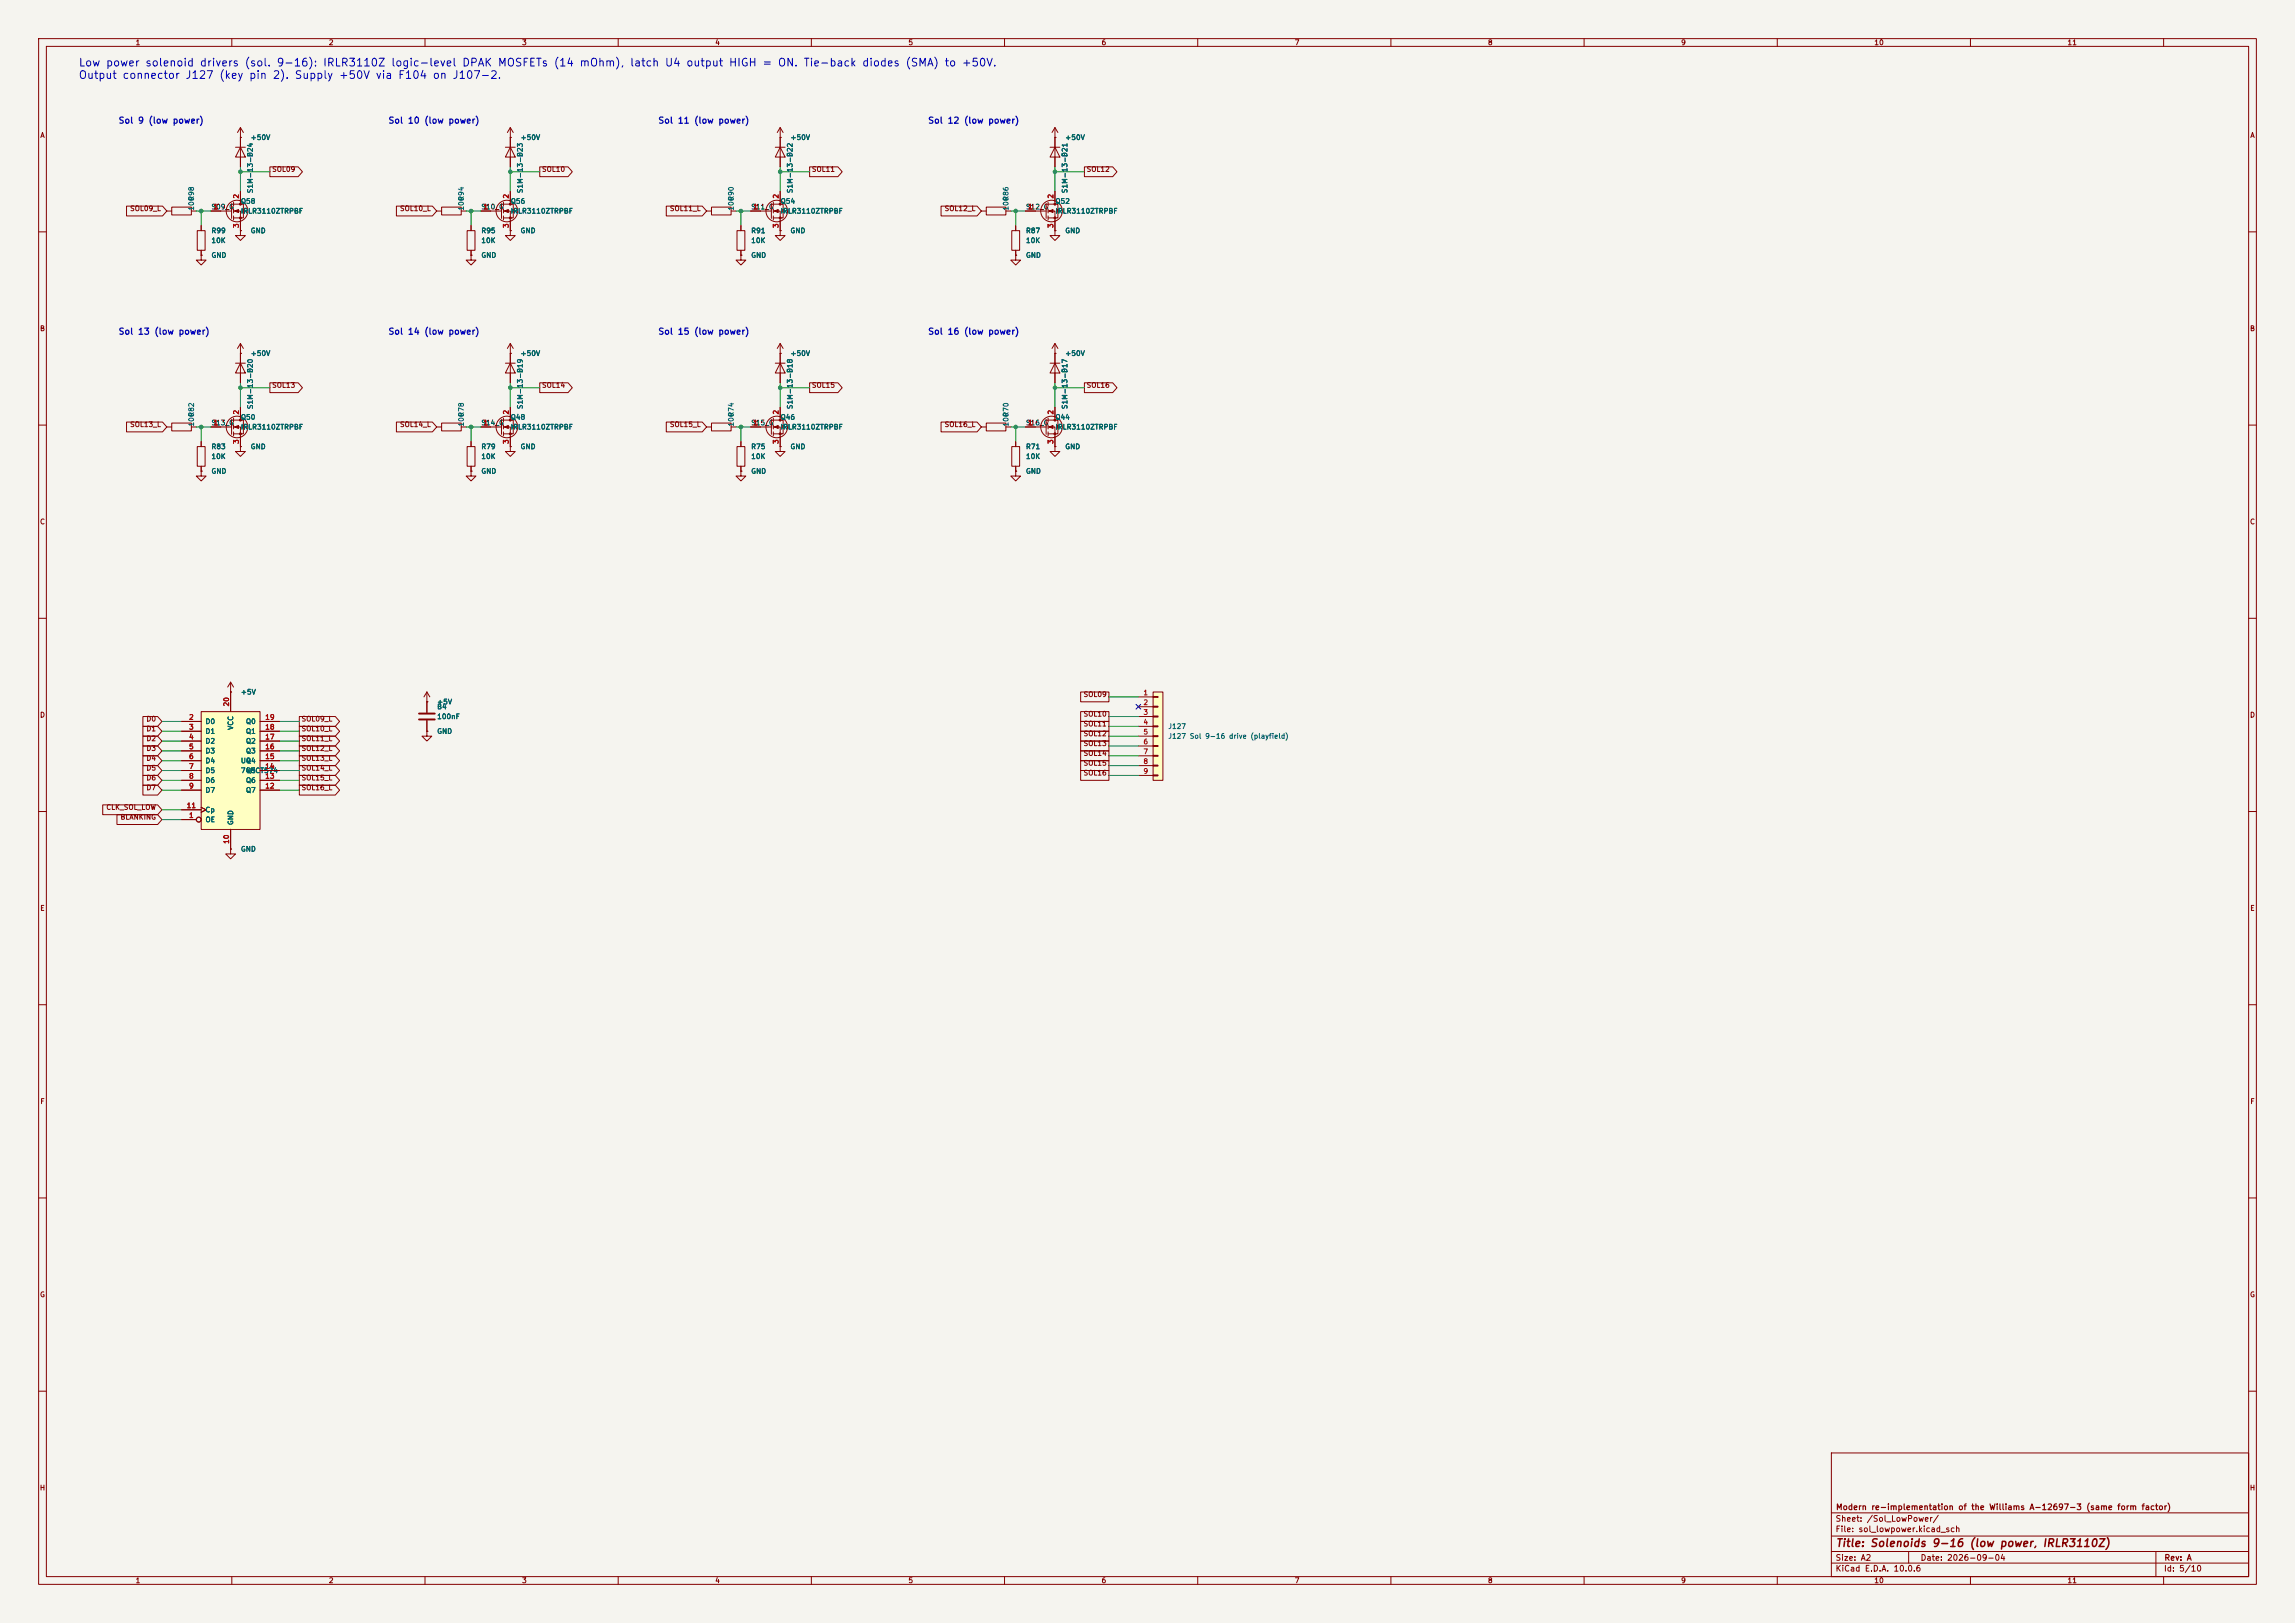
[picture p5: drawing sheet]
<svg xmlns="http://www.w3.org/2000/svg" width="594mm" height="420mm" viewBox="0 0 594 420" stroke-linecap="round" stroke-linejoin="round" font-family="sans-serif">
<defs><g id="words">
<g font-size="2" fill="#0000c2">
<text x="20.2" y="17.7">Low power solenoid drivers (sol. 9-16): IRLR3110Z logic-level DPAK MOSFETs (14 mOhm), latch U4 output HIGH = ON. Tie-back diodes (SMA) to +50V.</text>
<text x="20.2" y="20.9">Output connector J127 (key pin 2). Supply +50V via F104 on J107-2.</text>
</g>
<text font-size="2" fill="#840000" x="475" y="400.8">Title: Solenoids 9-16 (low power, IRLR3110Z)</text>
<g font-size="1.6" fill="#0000c2">
<text x="30.5" y="32.4">Sol 9 (low power)</text>
<text x="100.4" y="32.4">Sol 10 (low power)</text>
<text x="170.2" y="32.4">Sol 11 (low power)</text>
<text x="240.1" y="32.4">Sol 12 (low power)</text>
<text x="30.5" y="87">Sol 13 (low power)</text>
<text x="100.4" y="87">Sol 14 (low power)</text>
<text x="170.2" y="87">Sol 15 (low power)</text>
<text x="240.1" y="87">Sol 16 (low power)</text>
</g>
<g font-size="1.5" fill="#840000">
<text x="475" y="394.1">Sheet: /Sol_LowPower/</text>
<text x="475.1" y="391.1">Modern re-implementation of the Williams A-12697-3 (same form factor)</text>
<text x="475" y="396.8">File: sol_lowpower.kicad_sch</text>
<text x="475" y="407">KiCad E.D.A. 10.0.6</text>
<text x="475" y="404.2">Size: A2</text>
<text x="497" y="404.2">Date: 2026-09-04</text>
<text x="560" y="407">Id: 5/10</text>
<text x="560.1" y="404.2">Rev: A</text>
</g>
<g font-size="1.3" fill="#840000">
<text x="35" y="12">1</text>
<text x="85" y="12">2</text>
<text x="135" y="12">3</text>
<text x="185" y="12">4</text>
<text x="235" y="12">5</text>
<text x="285" y="12">6</text>
<text x="335" y="12">7</text>
<text x="385" y="12">8</text>
<text x="435" y="12">9</text>
<text x="485" y="12">10</text>
<text x="535" y="12">11</text>
<text x="10.3" y="36">A</text>
<text x="582.3" y="36">A</text>
<text x="70.3" y="44.8">SOL09</text>
<text x="140.1" y="44.8">SOL10</text>
<text x="210" y="44.8">SOL11</text>
<text x="281.1" y="44.8">SOL12</text>
<text x="33.5" y="54.9">SOL09_L</text>
<text x="103.4" y="54.9">SOL10_L</text>
<text x="173.2" y="54.9">SOL11_L</text>
<text x="244.4" y="54.9">SOL12_L</text>
<text x="10.2" y="86">B</text>
<text x="582.2" y="86">B</text>
<text x="70.3" y="100.6">SOL13</text>
<text x="140.1" y="100.6">SOL14</text>
<text x="210" y="100.6">SOL15</text>
<text x="281.1" y="100.6">SOL16</text>
<text x="33.5" y="110.8">SOL13_L</text>
<text x="103.4" y="110.8">SOL14_L</text>
<text x="173.2" y="110.8">SOL15_L</text>
<text x="244.4" y="110.8">SOL16_L</text>
<text x="10.2" y="136">C</text>
<text x="582.2" y="136">C</text>
<text x="10.2" y="186">D</text>
<text x="280.3" y="180.7">SOL09</text>
<text x="280.3" y="185.7">SOL10</text>
<text x="582.2" y="186">D</text>
<text x="37.8" y="189.5">D1</text>
<text x="37.8" y="187">D0</text>
<text x="77.9" y="189.5">SOL10_L</text>
<text x="77.9" y="187">SOL09_L</text>
<text x="280.3" y="188.3">SOL11</text>
<text x="280.3" y="190.8">SOL12</text>
<text x="37.8" y="194.6">D3</text>
<text x="37.8" y="197.2">D4</text>
<text x="37.8" y="192.1">D2</text>
<text x="77.9" y="194.6">SOL12_L</text>
<text x="77.9" y="197.2">SOL13_L</text>
<text x="77.9" y="192.1">SOL11_L</text>
<text x="280.3" y="193.4">SOL13</text>
<text x="280.3" y="195.9">SOL14</text>
<text x="37.8" y="202.2">D6</text>
<text x="37.8" y="199.7">D5</text>
<text x="77.9" y="202.2">SOL15_L</text>
<text x="77.9" y="199.7">SOL14_L</text>
<text x="280.3" y="201">SOL16</text>
<text x="280.3" y="198.4">SOL15</text>
<text x="27.4" y="209.9">CLK_SOL_LOW</text>
<text x="37.8" y="204.8">D7</text>
<text x="77.9" y="204.8">SOL16_L</text>
<text x="31.1" y="212.4">BLANKING</text>
<text x="10.3" y="236">E</text>
<text x="582.3" y="236">E</text>
<text x="10.3" y="286">F</text>
<text x="582.3" y="286">F</text>
<text x="10.2" y="336">G</text>
<text x="582.2" y="336">G</text>
<text x="10.2" y="386">H</text>
<text x="582.2" y="386">H</text>
<text x="35" y="410">1</text>
<text x="85" y="410">2</text>
<text x="135" y="410">3</text>
<text x="185" y="410">4</text>
<text x="235" y="410">5</text>
<text x="285" y="410">6</text>
<text x="335" y="410">7</text>
<text x="385" y="410">8</text>
<text x="435" y="410">9</text>
<text x="485" y="410">10</text>
<text x="535" y="410">11</text>
</g>
<g font-size="1.3" fill="#006464">
<text x="64.8" y="36.5">+50V</text>
<text x="65.7" y="40.8" transform="rotate(-90 65.7 40.8)">D24</text>
<text x="134.6" y="36.5">+50V</text>
<text x="135.6" y="40.8" transform="rotate(-90 135.6 40.8)">D23</text>
<text x="204.5" y="36.5">+50V</text>
<text x="205.4" y="40.8" transform="rotate(-90 205.4 40.8)">D22</text>
<text x="275.6" y="36.5">+50V</text>
<text x="276.6" y="40.8" transform="rotate(-90 276.6 40.8)">D21</text>
<text x="50.5" y="52.1" transform="rotate(-90 50.5 52.1)">R98</text>
<text x="62.2" y="53">Q58</text>
<text x="65.7" y="50.1" transform="rotate(-90 65.7 50.1)">S1M-13-F</text>
<text x="120.3" y="52.1" transform="rotate(-90 120.3 52.1)">R94</text>
<text x="132.1" y="53">Q56</text>
<text x="135.6" y="50.1" transform="rotate(-90 135.6 50.1)">S1M-13-F</text>
<text x="190.2" y="52.1" transform="rotate(-90 190.2 52.1)">R90</text>
<text x="201.9" y="53">Q54</text>
<text x="205.4" y="50.1" transform="rotate(-90 205.4 50.1)">S1M-13-F</text>
<text x="261.3" y="52.1" transform="rotate(-90 261.3 52.1)">R86</text>
<text x="273" y="53">Q52</text>
<text x="276.6" y="50.1" transform="rotate(-90 276.6 50.1)">S1M-13-F</text>
<text x="50.5" y="54.6" transform="rotate(-90 50.5 54.6)">100</text>
<text x="62.2" y="55.6">IRLR3110ZTRPBF</text>
<text x="120.3" y="54.6" transform="rotate(-90 120.3 54.6)">100</text>
<text x="132.1" y="55.6">IRLR3110ZTRPBF</text>
<text x="190.2" y="54.6" transform="rotate(-90 190.2 54.6)">100</text>
<text x="201.9" y="55.6">IRLR3110ZTRPBF</text>
<text x="261.3" y="54.6" transform="rotate(-90 261.3 54.6)">100</text>
<text x="273" y="55.6">IRLR3110ZTRPBF</text>
<text x="54.6" y="60.7">R99</text>
<text x="54.6" y="63.2">10K</text>
<text x="64.8" y="60.7">GND</text>
<text x="124.4" y="60.7">R95</text>
<text x="124.4" y="63.2">10K</text>
<text x="134.6" y="60.7">GND</text>
<text x="194.3" y="60.7">R91</text>
<text x="194.3" y="63.2">10K</text>
<text x="204.5" y="60.7">GND</text>
<text x="265.4" y="60.7">R87</text>
<text x="265.4" y="63.2">10K</text>
<text x="275.6" y="60.7">GND</text>
<text x="54.6" y="67">GND</text>
<text x="124.4" y="67">GND</text>
<text x="194.3" y="67">GND</text>
<text x="265.4" y="67">GND</text>
<text x="64.8" y="92.4">+50V</text>
<text x="134.6" y="92.4">+50V</text>
<text x="204.5" y="92.4">+50V</text>
<text x="275.6" y="92.4">+50V</text>
<text x="65.7" y="96.6" transform="rotate(-90 65.7 96.6)">D20</text>
<text x="135.6" y="96.6" transform="rotate(-90 135.6 96.6)">D19</text>
<text x="205.4" y="96.6" transform="rotate(-90 205.4 96.6)">D18</text>
<text x="276.6" y="96.6" transform="rotate(-90 276.6 96.6)">D17</text>
<text x="50.5" y="108" transform="rotate(-90 50.5 108)">R82</text>
<text x="65.7" y="106" transform="rotate(-90 65.7 106)">S1M-13-F</text>
<text x="120.3" y="108" transform="rotate(-90 120.3 108)">R78</text>
<text x="135.6" y="106" transform="rotate(-90 135.6 106)">S1M-13-F</text>
<text x="190.2" y="108" transform="rotate(-90 190.2 108)">R74</text>
<text x="205.4" y="106" transform="rotate(-90 205.4 106)">S1M-13-F</text>
<text x="261.3" y="108" transform="rotate(-90 261.3 108)">R70</text>
<text x="276.6" y="106" transform="rotate(-90 276.6 106)">S1M-13-F</text>
<text x="50.5" y="110.5" transform="rotate(-90 50.5 110.5)">100</text>
<text x="62.2" y="108.9">Q50</text>
<text x="62.2" y="111.5">IRLR3110ZTRPBF</text>
<text x="120.3" y="110.5" transform="rotate(-90 120.3 110.5)">100</text>
<text x="132.1" y="108.9">Q48</text>
<text x="132.1" y="111.5">IRLR3110ZTRPBF</text>
<text x="190.2" y="110.5" transform="rotate(-90 190.2 110.5)">100</text>
<text x="201.9" y="108.9">Q46</text>
<text x="201.9" y="111.5">IRLR3110ZTRPBF</text>
<text x="261.3" y="110.5" transform="rotate(-90 261.3 110.5)">100</text>
<text x="273" y="108.9">Q44</text>
<text x="273" y="111.5">IRLR3110ZTRPBF</text>
<text x="54.6" y="116.5">R83</text>
<text x="54.6" y="119.1">10K</text>
<text x="64.8" y="116.5">GND</text>
<text x="124.4" y="116.5">R79</text>
<text x="124.4" y="119.1">10K</text>
<text x="134.6" y="116.5">GND</text>
<text x="194.3" y="116.5">R75</text>
<text x="194.3" y="119.1">10K</text>
<text x="204.5" y="116.5">GND</text>
<text x="265.4" y="116.5">R71</text>
<text x="265.4" y="119.1">10K</text>
<text x="275.6" y="116.5">GND</text>
<text x="54.6" y="122.9">GND</text>
<text x="124.4" y="122.9">GND</text>
<text x="194.3" y="122.9">GND</text>
<text x="265.4" y="122.9">GND</text>
<text x="62.2" y="180">+5V</text>
<text x="113" y="183.8">B4</text>
<text x="113" y="182.6">+5V</text>
<text x="53.1" y="187.7">D0</text>
<text x="53.1" y="190.2">D1</text>
<text x="60.7" y="189" transform="rotate(-90 60.7 189)">VCC</text>
<text x="63.5" y="190.2">Q1</text>
<text x="63.5" y="187.7">Q0</text>
<text x="113" y="190.2">GND</text>
<text x="113" y="186.4">100nF</text>
<text x="302.2" y="188.9">J127</text>
<text x="302.2" y="191.5">J127 Sol 9-16 drive (playfield)</text>
<text x="53.1" y="192.7">D2</text>
<text x="53.1" y="195.3">D3</text>
<text x="53.1" y="197.8">D4</text>
<text x="62.2" y="197.8">U4</text>
<text x="63.5" y="197.8">Q4</text>
<text x="63.5" y="195.3">Q3</text>
<text x="63.5" y="192.7">Q2</text>
<text x="53.1" y="200.4">D5</text>
<text x="53.1" y="202.9">D6</text>
<text x="62.2" y="200.4">74HCT574</text>
<text x="63.5" y="202.9">Q6</text>
<text x="63.5" y="200.4">Q5</text>
<text x="53.1" y="205.4">D7</text>
<text x="63.5" y="205.4">Q7</text>
<text x="53.1" y="213.1">OE</text>
<text x="53.1" y="210.5">Cp</text>
<text x="60.7" y="213.6" transform="rotate(-90 60.7 213.6)">GND</text>
<text x="62.2" y="220.7">GND</text>
</g>
<g font-size="1.3" fill="#a90000">
<text x="62.1" y="51.5" transform="rotate(-90 62.1 51.5)">2</text>
<text x="131.9" y="51.5" transform="rotate(-90 131.9 51.5)">2</text>
<text x="201.8" y="51.5" transform="rotate(-90 201.8 51.5)">2</text>
<text x="272.9" y="51.5" transform="rotate(-90 272.9 51.5)">2</text>
<text x="55.1" y="54.5">1</text>
<text x="62.1" y="59.2" transform="rotate(-90 62.1 59.2)">3</text>
<text x="125" y="54.5">1</text>
<text x="131.9" y="59.2" transform="rotate(-90 131.9 59.2)">3</text>
<text x="194.8" y="54.5">1</text>
<text x="201.8" y="59.2" transform="rotate(-90 201.8 59.2)">3</text>
<text x="266" y="54.5">1</text>
<text x="272.9" y="59.2" transform="rotate(-90 272.9 59.2)">3</text>
<text x="62.1" y="107.4" transform="rotate(-90 62.1 107.4)">2</text>
<text x="131.9" y="107.4" transform="rotate(-90 131.9 107.4)">2</text>
<text x="201.8" y="107.4" transform="rotate(-90 201.8 107.4)">2</text>
<text x="272.9" y="107.4" transform="rotate(-90 272.9 107.4)">2</text>
<text x="55.1" y="110.4">1</text>
<text x="125" y="110.4">1</text>
<text x="194.8" y="110.4">1</text>
<text x="266" y="110.4">1</text>
<text x="62.1" y="115" transform="rotate(-90 62.1 115)">3</text>
<text x="131.9" y="115" transform="rotate(-90 131.9 115)">3</text>
<text x="201.8" y="115" transform="rotate(-90 201.8 115)">3</text>
<text x="272.9" y="115" transform="rotate(-90 272.9 115)">3</text>
<text x="59.6" y="182.9" transform="rotate(-90 59.6 182.9)">20</text>
<text x="295.8" y="180.2">1</text>
<text x="295.8" y="182.7">2</text>
<text x="295.8" y="185.3">3</text>
<text x="48.8" y="186.6">2</text>
<text x="48.8" y="189.1">3</text>
<text x="48.8" y="191.6">4</text>
<text x="68.5" y="191.6">17</text>
<text x="68.5" y="189.1">18</text>
<text x="68.5" y="186.6">19</text>
<text x="295.8" y="187.8">4</text>
<text x="295.8" y="190.4">5</text>
<text x="48.8" y="194.2">5</text>
<text x="48.8" y="196.7">6</text>
<text x="68.5" y="196.7">15</text>
<text x="68.5" y="194.2">16</text>
<text x="295.8" y="192.9">6</text>
<text x="295.8" y="195.4">7</text>
<text x="295.8" y="198">8</text>
<text x="48.8" y="199.3">7</text>
<text x="48.8" y="201.8">8</text>
<text x="68.5" y="201.8">13</text>
<text x="68.5" y="199.3">14</text>
<text x="295.8" y="200.5">9</text>
<text x="48.2" y="209.4">11</text>
<text x="48.8" y="204.3">9</text>
<text x="68.5" y="204.3">12</text>
<text x="48.8" y="212">1</text>
<text x="59.6" y="218.5" transform="rotate(-90 59.6 218.5)">10</text>
</g>
<g font-size="1.3" fill="#0f0f0f">
<text x="54.6" y="54.5">S09_G</text>
<text x="124.4" y="54.5">S10_G</text>
<text x="194.3" y="54.5">S11_G</text>
<text x="265.4" y="54.5">S12_G</text>
<text x="54.6" y="110.4">S13_G</text>
<text x="124.4" y="110.4">S14_G</text>
<text x="194.3" y="110.4">S15_G</text>
<text x="265.4" y="110.4">S16_G</text>
</g>
</g></defs>
<path d="M0 0h594v420h-594z" fill="#f5f4ef" stroke="#f5f4ef" stroke-width=".26"/>
<g fill="none" stroke="#840000" stroke-width=".26">
<path d="M10 10h574v400h-574zM12 12h570v396h-570zM60 10v2M110 10v2M160 10v2M210 10v2M260 10v2M310 10v2M360 10v2M410 10v2M460 10v2M510 10v2"/>
<path d="M560 10v2M10 60h2M582 60h2M10 110h2M54.6 110.5h5.3M59.9 108.6v3.8M60.5 108.7h2.5v3.6h-2.5M60.5 110.5h1.7v5.1M60.5 108.2v1M60.5 110v1M60.5 111.8v1M62.2 105.4v3.3"/>
<path d="M62.6 110.1h.8M63 110.1l.4 .6h-.8zM261.9 115.6h2v5.1h-2zM262.9 114.3v1.3M273 115.6v1.2h1.3l-1.3 1.3-1.2-1.3h1.2M273 115.6h.1M582 110h2M262.9 121.9v1.3h1.3l-1.3 1.3-1.3-1.3h1.3M262.9 121.9h.1M262.9 120.7v1.2M10 160h2M582 160h2"/>
<path d="M110.5 189.2v1.3h1.3l-1.3 1.3-1.3-1.3h1.3M110.5 189.2h.1M110.5 181.6v2.8M110.5 186.4v2.8M10 210h2M59.7 219.7v1.3h1.3l-1.3 1.3-1.3-1.3h1.3M59.7 219.7h.1M582 210h2M10 260h2M582 260h2M10 310h2M582 310h2"/>
<path d="M10 360h2M474 376h108v32h-108zM582 360h2M474 397.5h108M474 391.5h108M60 408v2M110 408v2M160 408v2M210 408v2M260 408v2M310 408v2M360 408v2"/>
<path d="M410 408v2M460 408v2M474 404.5h108M474 401.5h108M494 401.5v3M510 408v2M558 401.5v6.5M560 408v2"/>
<circle cx="61.3" cy="110.5" r="2.79"/>
</g>
<g fill="#840000" stroke="#840000" stroke-width=".26">
<path d="M60.7 110.5l1-.4v.8z"/>
<circle cx="62.2" cy="108.7" r=".25"/>
<circle cx="62.2" cy="112.3" r=".25"/>
</g>
<path d="M108.5 184.7h4M108.5 186.2h4" fill="none" stroke="#840000" stroke-width=".51"/>
<path d="M52.1 184.2h15.2v30.4h-15.2z" fill="#ffffc2"/>
<g fill="none" stroke="#840000" stroke-width=".26">
<path d="M51.1 59.7h2v5.1h-2zM52.1 58.4v1.3M62.2 59.7v1.3h1.3l-1.3 1.2-1.2-1.2h1.2M62.2 59.7h.1M52.1 66v1.3h1.2l-1.2 1.3-1.3-1.3h1.3M52.1 66h.1M52.1 64.8v1.2M62.2 91.4h.1M62.2 88.9l-.7 1.3M62.2 88.9l.8 1.3M62.2 88.9v2.5M59.7 179.1v5.1"/>
<path d="M47 186.7h5.1M47 189.2h5.1M47 191.8h5.1M47 194.3h5.1M47 196.9h5.1M47 199.4h5.1M52.1 184.2h15.2v30.4h-15.2zM67.3 186.7h5.1M67.3 189.2h5.1M67.3 191.8h5.1M67.3 194.3h5.1M67.3 196.9h5.1"/>
<path d="M67.3 199.4h5.1M47 212.1h3.8M47 201.9h5.1M47 204.5h5.1M47 209.6h5.1M52.1 208.9l1.2 .7-1.2 .6M59.7 214.6v5.1M67.3 201.9h5.1M67.3 204.5h5.1"/>
<circle cx="51.4" cy="212.1" r=".63"/>
</g>
<path d="M298.4 179.1h2.6v22.8h-2.6z" fill="#ffffc2"/>
<g fill="none" stroke="#840000" stroke-width=".26">
<path d="M61 38.1h2.5M62.2 35.6h.1M62.2 38.1l1.3 2.5h-2.5zM62.2 33v10.2M62.2 33l-.7 1.3M62.2 33l.8 1.3M130.8 38.1h2.5M132.1 35.6h.1M132.1 38.1l1.2 2.5h-2.5zM132.1 33v10.2M132.1 33l-.8 1.3M132.1 33l.7 1.3"/>
<path d="M200.7 38.1h2.5M201.9 38.1l1.3 2.5h-2.5zM201.9 35.6h.1M201.9 33v10.2M201.9 33l-.7 1.3M201.9 33l.8 1.3M271.8 38.1h2.5M273 38.1l1.3 2.5h-2.5zM273 35.6h.1M273 33v10.2M273 33l-.7 1.3M273 33l.8 1.3"/>
<path d="M32.8 53.3h9.3l1.1 1.3-1.1 1.3h-9.3zM43.2 54.6h1.2M44.4 53.6h5.1v2h-5.1zM49.5 54.6h1.3M52.1 58.4v1.3M54.6 54.6h5.3M59.9 52.7v3.8M60.5 52.8h2.5v3.6h-2.5M60.5 54.6h1.7v5.1M60.5 52.3v1M60.5 54.1v1M60.5 55.9v1"/>
<path d="M62.2 59.7h.1M62.2 49.5v3.3M62.6 54.2h.8M63 54.2l.4 .7h-.8zM69.8 43.2h7.4l1.1 1.3-1.1 1.2h-7.4zM102.6 53.3h9.3l1.1 1.3-1.1 1.3h-9.3zM113 54.6h1.3M114.3 53.6h5.1v2h-5.1zM119.4 54.6h1.2M120.9 59.7h2v5.1h-2zM121.9 58.4v1.3M124.5 54.6h5.3"/>
<path d="M129.8 52.7v3.8M130.3 52.8h2.5v3.6h-2.5M130.3 54.6h1.8v5.1M130.3 52.3v1M130.3 54.1v1M130.3 55.9v1M132.1 59.7v1.3h1.2l-1.2 1.2-1.3-1.2h1.3M132.1 59.7h.1M132.1 49.5v3.3M132.5 54.2h.7M132.8 54.2l.4 .7h-.7zM139.7 43.2h7.3l1.1 1.3-1.1 1.2h-7.3z"/>
<path d="M172.5 53.3h9.3l1.1 1.3-1.1 1.3h-9.3zM182.9 54.6h1.2M184.1 53.6h5.1v2h-5.1zM189.2 54.6h1.3M190.8 59.7h2v5.1h-2zM191.8 58.4v1.3M194.3 54.6h5.3M199.6 52.7v3.8M200.2 52.8h2.5v3.6h-2.5M200.2 54.6h1.7v5.1M200.2 52.3v1M200.2 54.1v1"/>
<path d="M200.2 55.9v1M201.9 59.7v1.3h1.3l-1.3 1.2-1.2-1.2h1.2M201.9 59.7h.1M201.9 49.5v3.3M202.3 54.2h.8M202.7 54.2l.4 .7h-.8zM209.5 43.2h7.4l1.1 1.3-1.1 1.2h-7.4zM243.6 53.3h9.3l1.1 1.3-1.1 1.3h-9.3zM254 54.6h1.3M255.3 53.6h5v2h-5zM260.3 54.6h1.3M261.9 59.7h2v5.1h-2z"/>
<path d="M262.9 58.4v1.3M265.4 54.6h5.4M270.8 52.7v3.8M271.3 52.8h2.5v3.6h-2.5M271.3 54.6h1.7v5.1M271.3 52.3v1M271.3 54.1v1M271.3 55.9v1M273 59.7v1.3h1.3l-1.3 1.2-1.2-1.2h1.2M273 59.7h.1M273 49.5v3.3M273.4 54.2h.8"/>
<path d="M273.8 54.2l.4 .7h-.8zM280.7 43.2h7.3l1.1 1.3-1.1 1.2h-7.3zM52.1 66h.1M52.1 64.8v1.2M121.9 66v1.3h1.3l-1.3 1.3-1.3-1.3h1.3M121.9 66h.1M121.9 64.8v1.2M191.8 66v1.3h1.2l-1.2 1.3-1.3-1.3h1.3M191.8 66h.1M191.8 64.8v1.2M262.9 66v1.3h1.3l-1.3 1.3-1.3-1.3h1.3M262.9 66h.1"/>
<path d="M262.9 64.8v1.2M61 94h2.5M62.2 94l1.3 2.5h-2.5zM62.2 91.4h.1M62.2 91.4v7.7M69.8 99.1h7.4l1.1 1.2-1.1 1.3h-7.4zM130.8 94h2.5M132.1 91.4h.1M132.1 94l1.2 2.5h-2.5zM132.1 88.9l-.8 1.3M132.1 88.9l.7 1.3M132.1 88.9v10.2"/>
<path d="M139.7 99.1h7.3l1.1 1.2-1.1 1.3h-7.3zM200.7 94h2.5M201.9 91.4h.1M201.9 94l1.3 2.5h-2.5zM201.9 88.9v10.2M201.9 88.9l-.7 1.3M201.9 88.9l.8 1.3M209.5 99.1h7.4l1.1 1.2-1.1 1.3h-7.4zM271.8 94h2.5M273 94l1.3 2.5h-2.5zM273 91.4h.1M273 88.9v10.2"/>
<path d="M273 88.9l-.7 1.3M273 88.9l.8 1.3M280.7 99.1h7.3l1.1 1.2-1.1 1.3h-7.3zM32.8 109.2h9.3l1.1 1.3-1.1 1.3h-9.3zM43.2 110.5h1.2M44.4 109.5h5.1v2h-5.1zM49.5 110.5h1.3M51.1 115.6h2v5.1h-2zM52.1 114.3v1.3M54.6 110.5h2.5M62.2 115.6v1.2h1.3l-1.3 1.3-1.2-1.3h1.2M62.2 115.6h.1"/>
<path d="M62.2 105.4v2.6M62.2 113v2.6M102.6 109.2h9.3l1.1 1.3-1.1 1.3h-9.3zM113 110.5h1.3M114.3 109.5h5.1v2h-5.1zM119.4 110.5h1.2M120.9 115.6h2v5.1h-2zM121.9 114.3v1.3M124.5 110.5h5.3M129.8 108.6v3.8M130.3 108.7h2.5v3.6h-2.5M130.3 110.5h1.8v5.1"/>
<path d="M130.3 108.2v1M130.3 110v1M130.3 111.8v1M132.1 115.6v1.2h1.2l-1.2 1.3-1.3-1.3h1.3M132.1 115.6h.1M132.1 105.4v3.3M132.5 110.1h.7M132.8 110.1l.4 .6h-.7zM172.5 109.2h9.3l1.1 1.3-1.1 1.3h-9.3zM182.9 110.5h1.2M184.1 109.5h5.1v2h-5.1zM189.2 110.5h1.3"/>
<path d="M190.8 115.6h2v5.1h-2zM191.8 114.3v1.3M194.3 110.5h5.3M199.6 108.6v3.8M200.2 108.7h2.5v3.6h-2.5M200.2 110.5h1.7v5.1M200.2 108.2v1M200.2 110v1M200.2 111.8v1M201.9 115.6v1.2h1.3l-1.3 1.3-1.2-1.3h1.2M201.9 115.6h.1M201.9 105.4v3.3"/>
<path d="M202.3 110.1h.8M202.7 110.1l.4 .6h-.8zM243.6 109.2h9.3l1.1 1.3-1.1 1.3h-9.3zM254 110.5h1.3M255.3 109.5h5v2h-5zM260.3 110.5h1.3M262.9 114.3v1.3M265.4 110.5h5.4M270.8 108.6v3.8M271.3 108.7h2.5v3.6h-2.5M271.3 110.5h1.7v5.1M271.3 108.2v1"/>
<path d="M271.3 110v1M271.3 111.8v1M273 115.6h.1M273 105.4v3.3M273.4 110.1h.8M273.8 110.1l.4 .6h-.8zM52.1 121.9v1.3h1.2l-1.2 1.3-1.3-1.3h1.3M52.1 121.9h.1M52.1 120.7v1.2M121.9 121.9v1.3h1.3l-1.3 1.3-1.3-1.3h1.3M121.9 121.9h.1M121.9 120.7v1.2"/>
<path d="M191.8 121.9v1.3h1.2l-1.2 1.3-1.3-1.3h1.3M191.8 121.9h.1M191.8 120.7v1.2M262.9 121.9h.1M262.9 120.7v1.2M59.7 179.1h.1M59.7 176.5l-.8 1.3M59.7 176.5l.8 1.3M59.7 176.5v7.7M110.5 179.1l-.8 1.2M110.5 179.1l.8 1.2M110.5 179.1v5.3"/>
<path d="M279.7 179.1h7.3v2.5h-7.3zM298.4 179.1h2.6v22.8h-2.6zM37 193h3.8l1.1 1.3-1.1 1.3h-3.8zM37 195.6h3.8l1.1 1.3-1.1 1.2h-3.8zM37 198.1h3.8l1.1 1.3-1.1 1.3h-3.8zM37 190.5h3.8l1.1 1.3-1.1 1.2h-3.8zM37 188h3.8l1.1 1.2-1.1 1.3h-3.8zM37 185.4h3.8l1.1 1.3-1.1 1.3h-3.8zM47 186.7h5.1M47 189.2h5.1M47 191.8h5.1M47 194.3h5.1"/>
<path d="M47 196.9h5.1M47 199.4h5.1M67.3 186.7h5.1M67.3 189.2h5.1M67.3 191.8h5.1M67.3 194.3h5.1M67.3 196.9h5.1M67.3 199.4h5.1M77.5 193h9.3l1.1 1.3-1.1 1.3h-9.3zM77.5 198.1h9.3l1.1 1.3-1.1 1.3h-9.3zM77.5 195.6h9.3l1.1 1.3-1.1 1.2h-9.3zM77.5 190.5h9.3l1.1 1.3-1.1 1.2h-9.3z"/>
<path d="M77.5 188h9.3l1.1 1.2-1.1 1.3h-9.3zM77.5 185.4h9.3l1.1 1.3-1.1 1.3h-9.3zM110.5 181.6h.1M110.5 189.2h.1M110.5 186.4v2.8M279.7 199.4h7.3v2.5h-7.3zM279.7 184.1h7.3v2.6h-7.3zM279.7 186.7h7.3v2.5h-7.3zM279.7 189.2h7.3v2.6h-7.3zM279.7 191.8h7.3v2.5h-7.3zM279.7 194.3h7.3v2.6h-7.3zM279.7 196.8h7.3v2.6h-7.3z"/>
<path d="M294.6 180.3h3.8M294.6 182.9h3.8M294.6 185.4h3.8M294.6 188h3.8M294.6 190.5h3.8M294.6 193h3.8M294.6 195.6h3.8M294.6 198.1h3.8M298.4 180.2h1.3v.3h-1.3zM298.4 182.8h1.3v.2h-1.3zM298.4 185.3h1.3v.2h-1.3zM298.4 187.8h1.3v.3h-1.3z"/>
<path d="M298.4 190.4h1.3v.2h-1.3zM298.4 192.9h1.3v.3h-1.3zM298.4 195.5h1.3v.2h-1.3zM298.4 198h1.3v.2h-1.3zM26.6 208.3h14.2l1.1 1.3-1.1 1.2h-14.2zM30.3 210.8h10.5l1.1 1.3-1.1 1.3h-10.5zM37 200.7h3.8l1.1 1.2-1.1 1.3h-3.8zM37 203.2h3.8l1.1 1.3-1.1 1.2h-3.8zM47 212.1h3.8M47 201.9h5.1M47 204.5h5.1M47 209.6h5.1"/>
<path d="M52.1 208.9l1.2 .7-1.2 .6M59.7 219.7h.1M59.7 214.6v5.1M67.3 201.9h5.1M67.3 204.5h5.1M77.5 200.7h9.3l1.1 1.2-1.1 1.3h-9.3zM77.5 203.2h9.3l1.1 1.3-1.1 1.2h-9.3zM294.6 200.7h3.8M298.4 200.5h1.3v.3h-1.3z"/>
<circle cx="61.3" cy="54.6" r="2.79"/>
<circle cx="131.2" cy="54.6" r="2.79"/>
<circle cx="201" cy="54.6" r="2.79"/>
<circle cx="272.2" cy="54.6" r="2.79"/>
<circle cx="131.2" cy="110.5" r="2.79"/>
<circle cx="201" cy="110.5" r="2.79"/>
<circle cx="272.2" cy="110.5" r="2.79"/>
<circle cx="51.4" cy="212.1" r=".63"/>
</g>
<g fill="#840000" stroke="#840000" stroke-width=".26">
<path d="M200.4 110.5l1-.4v.8z"/>
<path d="M200.4 54.6l1-.4v.8z"/>
<path d="M130.6 54.6l1-.4v.8z"/>
<path d="M60.7 54.6l1-.4v.8z"/>
<path d="M271.5 110.5l1-.4v.8z"/>
<path d="M271.5 54.6l1-.4v.8z"/>
<path d="M130.6 110.5l1-.4v.8z"/>
<circle cx="201.9" cy="108.7" r=".25"/>
<circle cx="201.9" cy="112.3" r=".25"/>
<circle cx="201.9" cy="52.8" r=".25"/>
<circle cx="201.9" cy="56.4" r=".25"/>
<circle cx="132.1" cy="52.8" r=".25"/>
<circle cx="132.1" cy="56.4" r=".25"/>
<circle cx="62.2" cy="52.8" r=".25"/>
<circle cx="62.2" cy="56.4" r=".25"/>
<circle cx="273" cy="108.7" r=".25"/>
<circle cx="273" cy="112.3" r=".25"/>
<circle cx="273" cy="52.8" r=".25"/>
<circle cx="273" cy="56.4" r=".25"/>
<circle cx="132.1" cy="108.7" r=".25"/>
<circle cx="132.1" cy="112.3" r=".25"/>
</g>
<g fill="none" stroke="#009600" stroke-width=".26">
<path d="M50.8 54.6h3.8M52.1 54.6v3.8M62.2 43.2v6.3M62.2 44.5h7.6M120.6 54.6h3.9M121.9 54.6v3.8M132.1 43.2v6.3M132.1 44.5h7.6M190.5 54.6h3.8M191.8 54.6v3.8M201.9 44.5h7.6M201.9 43.2v6.3"/>
<path d="M261.6 54.6h3.8M262.9 54.6v3.8M273 44.5h7.7M273 43.2v6.3M62.2 99.1v6.3M132.1 99.1v6.3M201.9 99.1v6.3M273 99.1v6.3M50.8 110.5h3.8M52.1 110.5v3.8M62.2 100.3h7.6M120.6 110.5h3.9"/>
<path d="M121.9 110.5v3.8M132.1 100.3h7.6M190.5 110.5h3.8M191.8 110.5v3.8M201.9 100.3h7.6M261.6 110.5h3.8M262.9 110.5v3.8M273 100.3h7.7M41.9 186.7h5.1M41.9 189.2h5.1M41.9 191.8h5.1M41.9 199.4h5.1"/>
<path d="M41.9 196.9h5.1M41.9 194.3h5.1M72.4 186.7h5.1M72.4 189.2h5.1M72.4 191.8h5.1M72.4 199.4h5.1M72.4 196.9h5.1M72.4 194.3h5.1M287 188h7.6M287 198.1h7.6M287 195.6h7.6M287 193h7.6"/>
<path d="M287 190.5h7.6M287 185.4h7.6M287 180.3h7.6M41.9 201.9h5.1M41.9 212.1h5.1M41.9 209.6h5.1M41.9 204.5h5.1M72.4 201.9h5.1M72.4 204.5h5.1M287 200.7h7.6"/>
</g>
<path d="M294 182.3l1.2 1.2M295.2 182.3l-1.2 1.2" fill="none" stroke="#000084" stroke-width=".26"/>
<g fill="#009600" stroke="#009600" stroke-width=".26">
<circle cx="62.2" cy="100.3" r=".46"/>
<circle cx="52.1" cy="110.5" r=".46"/>
<circle cx="262.9" cy="110.5" r=".46"/>
<circle cx="262.9" cy="54.6" r=".46"/>
<circle cx="273" cy="44.5" r=".46"/>
<circle cx="132.1" cy="100.3" r=".46"/>
<circle cx="121.9" cy="110.5" r=".46"/>
<circle cx="52.1" cy="54.6" r=".46"/>
<circle cx="273" cy="100.3" r=".46"/>
<circle cx="121.9" cy="54.6" r=".46"/>
<circle cx="132.1" cy="44.5" r=".46"/>
<circle cx="62.2" cy="44.5" r=".46"/>
<circle cx="201.9" cy="100.3" r=".46"/>
<circle cx="201.9" cy="44.5" r=".46"/>
<circle cx="191.8" cy="54.6" r=".46"/>
<circle cx="191.8" cy="110.5" r=".46"/>
</g>
<use href="#words"/>
</svg>
